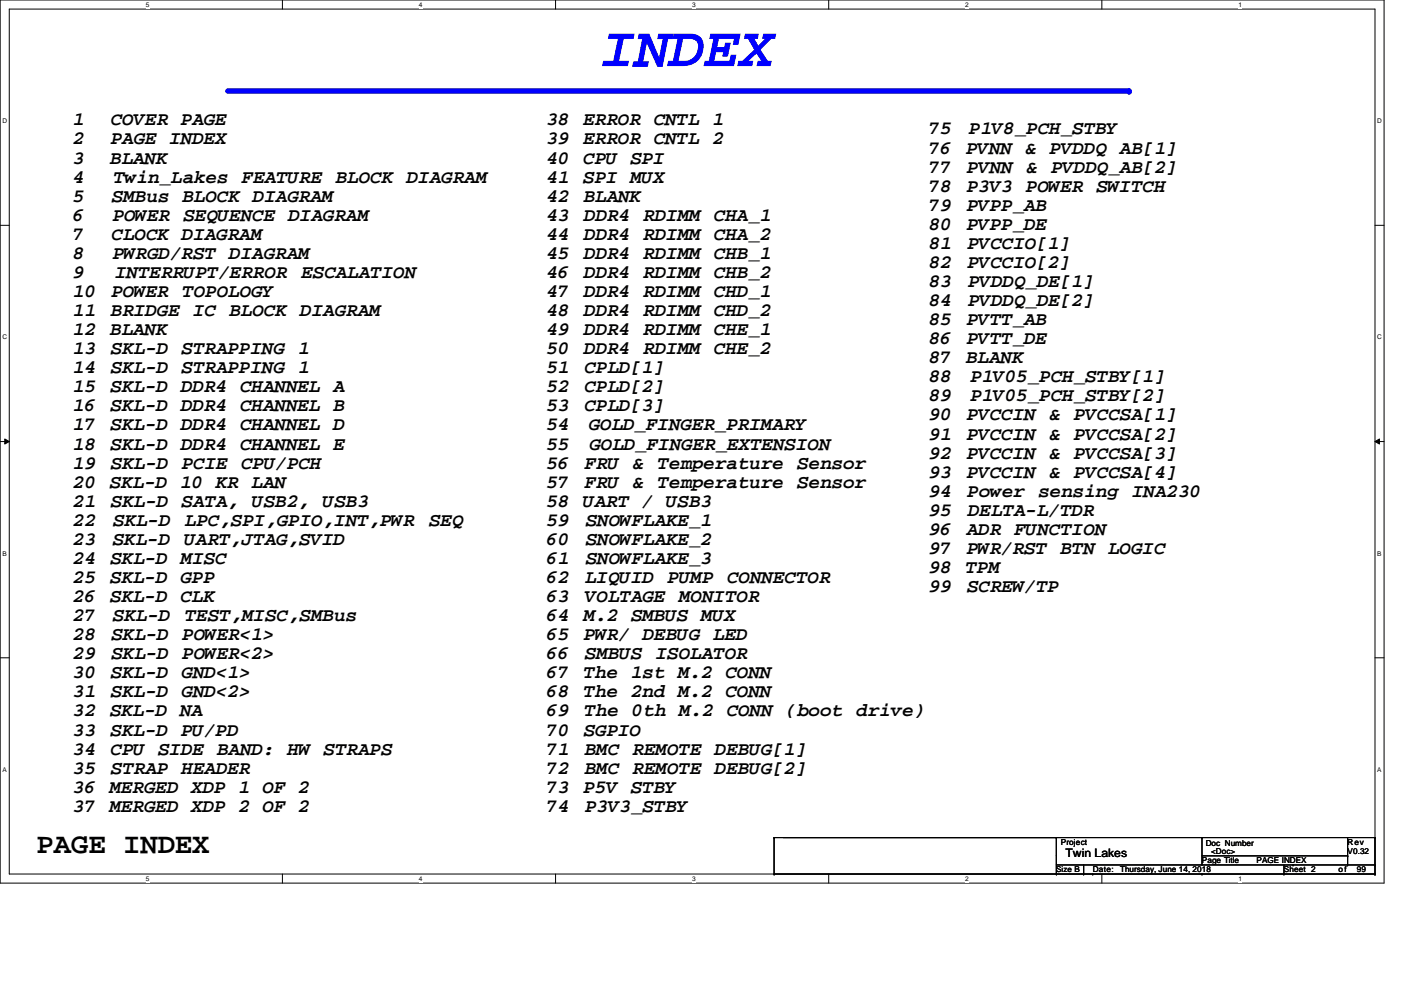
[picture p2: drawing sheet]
<svg xmlns="http://www.w3.org/2000/svg" width="297mm" height="210mm" viewBox="0 0 297 210" stroke-linecap="round" stroke-linejoin="round" font-family="sans-serif">
<defs><g id="words">
<text font-size="12.2" fill="#00f" x="127.4" y="14">INDEX</text>
<text font-size="6.1" x="7.8" y="180.8">PAGE INDEX</text>
<g font-size="4">
<text x="15.5" y="26.6">1</text>
<text x="23.5" y="26.6">COVER PAGE</text>
<text x="115.9" y="26.6">38</text>
<text x="123.7" y="26.6">ERROR CNTL 1</text>
<text x="196.9" y="28.5">75</text>
<text x="205.4" y="28.5">P1V8_PCH_STBY</text>
<text x="15.5" y="30.6">2</text>
<text x="15.5" y="34.7">3</text>
<text x="23.4" y="34.7">BLANK</text>
<text x="23.5" y="30.6">PAGE INDEX</text>
<text x="115.9" y="30.6">39</text>
<text x="115.9" y="34.7">40</text>
<text x="123.7" y="34.7">CPU SPI</text>
<text x="123.7" y="30.6">ERROR CNTL 2</text>
<text x="196.9" y="32.6">76</text>
<text x="204.8" y="32.6">PVNN &amp; PVDDQ AB[1]</text>
<text x="15.5" y="38.7">4</text>
<text x="24.1" y="38.7">Twin_Lakes</text>
<text x="51.3" y="38.7">FEATURE BLOCK DIAGRAM</text>
<text x="115.9" y="38.7">41</text>
<text x="123.7" y="38.7">SPI MUX</text>
<text x="196.9" y="36.6">77</text>
<text x="196.9" y="40.6">78</text>
<text x="205" y="40.6">P3V3 POWER SWITCH</text>
<text x="205" y="36.6">PVNN &amp;</text>
<text x="222.8" y="36.6">PVDDQ_AB[2]</text>
<text x="15.5" y="42.8">5</text>
<text x="15.5" y="46.8">6</text>
<text x="23.7" y="42.8">SMBus BLOCK DIAGRAM</text>
<text x="23.9" y="46.8">POWER SEQUENCE DIAGRAM</text>
<text x="115.9" y="42.8">42</text>
<text x="115.9" y="46.8">43</text>
<text x="123.8" y="42.8">BLANK</text>
<text x="123.9" y="46.8">DDR4 RDIMM CHA_1</text>
<text x="196.9" y="44.7">79</text>
<text x="205" y="44.7">PVPP_AB</text>
<text x="15.5" y="50.8">7</text>
<text x="23.7" y="50.8">CLOCK DIAGRAM</text>
<text x="115.9" y="50.8">44</text>
<text x="123.9" y="50.8">DDR4 RDIMM CHA_2</text>
<text x="196.9" y="48.7">80</text>
<text x="196.9" y="52.8">81</text>
<text x="205" y="48.7">PVPP_DE</text>
<text x="205.1" y="52.8">PVCCIO[1]</text>
<text x="15.5" y="54.9">8</text>
<text x="15.5" y="58.9">9</text>
<text x="23.9" y="54.9">PWRGD/RST DIAGRAM</text>
<text x="24.4" y="58.9">INTERRUPT/ERROR</text>
<text x="63.9" y="58.9">ESCALATION</text>
<text x="115.9" y="54.9">45</text>
<text x="115.9" y="58.9">46</text>
<text x="123.9" y="54.9">DDR4 RDIMM CHB_1</text>
<text x="123.9" y="58.9">DDR4 RDIMM CHB_2</text>
<text x="196.9" y="56.8">82</text>
<text x="205.1" y="56.8">PVCCIO[2]</text>
<text x="15.5" y="63">10</text>
<text x="23.6" y="63">POWER</text>
<text x="38.6" y="63">TOPOLOGY</text>
<text x="115.9" y="63">47</text>
<text x="123.9" y="63">DDR4 RDIMM CHD_1</text>
<text x="196.9" y="60.9">83</text>
<text x="196.9" y="64.9">84</text>
<text x="205.3" y="60.9">PVDDQ_DE[1]</text>
<text x="205.3" y="64.9">PVDDQ_DE[2]</text>
<text x="15.5" y="67">11</text>
<text x="15.5" y="71.1">12</text>
<text x="23.4" y="71.1">BLANK</text>
<text x="23.5" y="67">BRIDGE IC BLOCK DIAGRAM</text>
<text x="115.9" y="67">48</text>
<text x="115.9" y="71.1">49</text>
<text x="123.9" y="67">DDR4 RDIMM CHD_2</text>
<text x="123.9" y="71.1">DDR4 RDIMM CHE_1</text>
<text x="196.9" y="68.9">85</text>
<text x="205" y="68.9">PVTT_AB</text>
<text x="15.5" y="75.1">13</text>
<text x="23.5" y="75.1">SKL-D STRAPPING 1</text>
<text x="115.9" y="75.1">50</text>
<text x="123.9" y="75.1">DDR4 RDIMM CHE_2</text>
<text x="196.9" y="73">86</text>
<text x="196.9" y="77">87</text>
<text x="204.8" y="77">BLANK</text>
<text x="205" y="73">PVTT_DE</text>
<text x="15.5" y="79.1">14</text>
<text x="15.5" y="83.2">15</text>
<text x="23.4" y="83.2">SKL-D DDR4 CHANNEL A</text>
<text x="23.5" y="79.1">SKL-D STRAPPING 1</text>
<text x="115.9" y="79.1">51</text>
<text x="115.9" y="83.2">52</text>
<text x="123.9" y="79.1">CPLD[1]</text>
<text x="123.9" y="83.2">CPLD[2]</text>
<text x="196.9" y="81.1">88</text>
<text x="205.7" y="81.1">P1V05_PCH_STBY[1]</text>
<text x="15.5" y="87.2">16</text>
<text x="23.4" y="87.2">SKL-D DDR4 CHANNEL B</text>
<text x="115.9" y="87.2">53</text>
<text x="123.9" y="87.2">CPLD[3]</text>
<text x="196.9" y="85.1">89</text>
<text x="196.9" y="89.2">90</text>
<text x="205" y="89.2">PVCCIN &amp;</text>
<text x="205.7" y="85.1">P1V05_PCH_STBY[2]</text>
<text x="227.7" y="89.2">PVCCSA[1]</text>
<text x="15.5" y="91.3">17</text>
<text x="15.5" y="95.3">18</text>
<text x="23.4" y="91.3">SKL-D DDR4 CHANNEL D</text>
<text x="23.4" y="95.3">SKL-D DDR4 CHANNEL E</text>
<text x="115.9" y="91.3">54</text>
<text x="115.9" y="95.3">55</text>
<text x="124.8" y="91.3">GOLD_FINGER_PRIMARY</text>
<text x="125" y="95.3">GOLD_FINGER_EXTENSION</text>
<text x="196.9" y="93.2">91</text>
<text x="205" y="93.2">PVCCIN &amp;</text>
<text x="227.7" y="93.2">PVCCSA[2]</text>
<text x="15.5" y="99.4">19</text>
<text x="23.5" y="99.4">SKL-D PCIE CPU/PCH</text>
<text x="115.9" y="99.4">56</text>
<text x="124" y="99.4">FRU &amp;</text>
<text x="139.4" y="99.4">Temperature</text>
<text x="169" y="99.4">Sensor</text>
<text x="196.9" y="97.2">92</text>
<text x="196.9" y="101.3">93</text>
<text x="205" y="97.2">PVCCIN &amp;</text>
<text x="205" y="101.3">PVCCIN &amp;</text>
<text x="227.7" y="97.2">PVCCSA[3]</text>
<text x="227.7" y="101.3">PVCCSA[4]</text>
<text x="15.5" y="103.4">20</text>
<text x="15.5" y="107.4">21</text>
<text x="23.3" y="103.4">SKL-D 10 KR LAN</text>
<text x="23.5" y="107.4">SKL-D SATA, USB2, USB3</text>
<text x="115.9" y="103.4">57</text>
<text x="115.9" y="107.4">58</text>
<text x="123.7" y="107.4">UART / USB3</text>
<text x="124" y="103.4">FRU &amp;</text>
<text x="139.4" y="103.4">Temperature</text>
<text x="169" y="103.4">Sensor</text>
<text x="196.9" y="105.3">94</text>
<text x="205.1" y="105.3">Power sensing INA230</text>
<text x="15.5" y="111.5">22</text>
<text x="24" y="111.5">SKL-D</text>
<text x="39.2" y="111.5">LPC,SPI,GPIO,INT,PWR</text>
<text x="91" y="111.5">SEQ</text>
<text x="115.9" y="111.5">59</text>
<text x="124.2" y="111.5">SNOWFLAKE_1</text>
<text x="196.9" y="109.4">95</text>
<text x="196.9" y="113.4">96</text>
<text x="205" y="113.4">ADR FUNCTION</text>
<text x="205.3" y="109.4">DELTA-L/TDR</text>
<text x="15.5" y="115.5">23</text>
<text x="15.5" y="119.6">24</text>
<text x="23.4" y="119.6">SKL-D MISC</text>
<text x="23.9" y="115.5">SKL-D UART,JTAG,SVID</text>
<text x="115.9" y="115.5">60</text>
<text x="115.9" y="119.6">61</text>
<text x="124.2" y="115.5">SNOWFLAKE_2</text>
<text x="124.2" y="119.6">SNOWFLAKE_3</text>
<text x="196.9" y="117.5">97</text>
<text x="205" y="117.5">PWR/RST BTN LOGIC</text>
<text x="15.5" y="123.6">25</text>
<text x="23.4" y="123.6">SKL-D GPP</text>
<text x="115.9" y="123.6">62</text>
<text x="124.1" y="123.6">LIQUID PUMP</text>
<text x="154.2" y="123.6">CONNECTOR</text>
<text x="196.9" y="121.5">98</text>
<text x="196.9" y="125.5">99</text>
<text x="204.7" y="121.5">TPM</text>
<text x="205.1" y="125.5">SCREW/TP</text>
<text x="15.5" y="127.7">26</text>
<text x="15.5" y="131.7">27</text>
<text x="23.4" y="127.7">SKL-D CLK</text>
<text x="24" y="131.7">SKL-D</text>
<text x="39.2" y="131.7">TEST,MISC,SMBus</text>
<text x="115.9" y="127.7">63</text>
<text x="115.9" y="131.7">64</text>
<text x="123.8" y="131.7">M.2 SMBUS MUX</text>
<text x="124.1" y="127.7">VOLTAGE MONITOR</text>
<text x="15.5" y="135.7">28</text>
<text x="23.6" y="135.7">SKL-D POWER&lt;1&gt;</text>
<text x="115.9" y="135.7">65</text>
<text x="123.8" y="135.7">PWR/ DEBUG LED</text>
<text x="15.5" y="139.8">29</text>
<text x="15.5" y="143.8">30</text>
<text x="23.5" y="143.8">SKL-D GND&lt;1&gt;</text>
<text x="23.6" y="139.8">SKL-D POWER&lt;2&gt;</text>
<text x="115.9" y="139.8">66</text>
<text x="115.9" y="143.8">67</text>
<text x="123.7" y="143.8">The 1st M.2 CONN</text>
<text x="124" y="139.8">SMBUS ISOLATOR</text>
<text x="15.5" y="147.9">31</text>
<text x="23.5" y="147.9">SKL-D GND&lt;2&gt;</text>
<text x="115.9" y="147.9">68</text>
<text x="123.7" y="147.9">The 2nd M.2 CONN</text>
<text x="15.5" y="151.9">32</text>
<text x="15.5" y="156">33</text>
<text x="23.3" y="151.9">SKL-D NA</text>
<text x="23.4" y="156">SKL-D PU/PD</text>
<text x="115.9" y="151.9">69</text>
<text x="115.9" y="156">70</text>
<text x="123.8" y="156">SGPIO</text>
<text x="123.8" y="151.9">The 0th M.2 CONN (boot drive)</text>
<text x="15.5" y="160">34</text>
<text x="23.4" y="160">CPU SIDE BAND: HW STRAPS</text>
<text x="115.9" y="160">71</text>
<text x="124" y="160">BMC REMOTE DEBUG[1]</text>
<text x="15.5" y="164">35</text>
<text x="23.5" y="164">STRAP HEADER</text>
<text x="115.9" y="164">72</text>
<text x="124" y="164">BMC REMOTE DEBUG[2]</text>
<text x="15.5" y="168.1">36</text>
<text x="15.5" y="172.1">37</text>
<text x="23.3" y="168.1">MERGED XDP 1 OF 2</text>
<text x="23.3" y="172.1">MERGED XDP 2 OF 2</text>
<text x="115.9" y="168.1">73</text>
<text x="115.9" y="172.1">74</text>
<text x="123.7" y="168.1">P5V STBY</text>
<text x="124.1" y="172.1">P3V3_STBY</text>
</g>
<text font-size="2.5" x="225.9" y="181.8">Twin Lakes</text>
<g font-size="1.7">
<text x="224.9" y="179.1">Project</text>
<text x="255.6" y="179.3">Doc Number</text>
<text x="285.7" y="179.1">Rev</text>
<text x="224" y="184.9">Size B</text>
<text x="231.7" y="184.9">Date:</text>
<text x="237.5" y="184.9">Thursday, June 14, 2018</text>
<text x="254.8" y="183">Page Title</text>
<text x="256.8" y="181.1">&lt;Doc&gt;</text>
<text x="266.4" y="183">PAGE INDEX</text>
<text x="272.2" y="184.9">Sheet 2</text>
<text x="283.8" y="184.9">of</text>
<text x="285.7" y="181.1">V0.32</text>
<text x="287.7" y="184.9">99</text>
</g>
<g font-size="1.4">
<text x="30.9" y="1.5">5</text>
<text x="88.8" y="1.5">4</text>
<text x="146.7" y="1.5">3</text>
<text x="204.7" y="1.5">2</text>
<text x="262.6" y="1.5">1</text>
<text x=".5" y="26.1">D</text>
<text x="292" y="26.1">D</text>
<text x=".5" y="71.9">C</text>
<text x="292" y="71.9">C</text>
<text x=".5" y="117.8">B</text>
<text x="292" y="117.8">B</text>
<text x=".5" y="163.6">A</text>
<text x="292" y="163.6">A</text>
<text x="30.9" y="186.8">5</text>
<text x="88.8" y="186.8">4</text>
<text x="146.7" y="186.8">3</text>
<text x="204.7" y="186.8">2</text>
<text x="262.6" y="186.8">1</text>
</g>
</g></defs>
<path d="M0 0h293.5v187.2h-293.5zM2 1.9h289.5v183.4h-289.5z" fill="none" stroke="#000" stroke-width=".21"/>
<g fill="#fff">
<path d="M30.9 .2h.8v1.6h-.8z"/>
<path d="M30.9 185.5h.8v1.6h-.8z"/>
</g>
<path d="M59.9 0v1.9M59.9 185.3v1.9" fill="none" stroke="#000" stroke-width=".21"/>
<g fill="#fff">
<path d="M88.8 .2h.8v1.6h-.8z"/>
<path d="M88.8 185.5h.8v1.6h-.8z"/>
</g>
<path d="M117.8 0v1.9M117.8 185.3v1.9" fill="none" stroke="#000" stroke-width=".21"/>
<g fill="#fff">
<path d="M146.7 .2h.8v1.6h-.8z"/>
<path d="M146.7 185.5h.8v1.6h-.8z"/>
</g>
<path d="M175.7 0v1.9M175.7 185.3v1.9" fill="none" stroke="#000" stroke-width=".21"/>
<g fill="#fff">
<path d="M204.7 .2h.7v1.6h-.7z"/>
<path d="M204.7 185.5h.7v1.6h-.7z"/>
</g>
<path d="M233.6 0v1.9M233.6 185.3v1.9" fill="none" stroke="#000" stroke-width=".21"/>
<g fill="#fff">
<path d="M262.6 .2h.7v1.6h-.7z"/>
<path d="M262.6 185.5h.7v1.6h-.7z"/>
<path d="M.5 24.8h1v1.6h-1z"/>
<path d="M292 24.8h1v1.6h-1z"/>
<path d="M.5 70.7h1v1.5h-1z"/>
<path d="M292 70.7h1v1.5h-1z"/>
</g>
<path d="M0 47.8h2M291.5 47.8h2" fill="none" stroke="#000" stroke-width=".21"/>
<g fill="#fff">
<path d="M.5 116.5h.9v1.6h-.9z"/>
<path d="M292 116.5h.9v1.6h-.9z"/>
</g>
<path d="M0 93.6h2M1 93.1l1 .5-1 .5zM291.5 93.6l1-.5v1zM291.5 93.6h2" fill="none" stroke="#000" stroke-width=".21"/>
<path d="M1 93.1l1 .5-1 .5zM291.5 93.6l1-.5v1z" fill="#000"/>
<g fill="#fff">
<path d="M.5 162.4h.9v1.5h-.9z"/>
<path d="M292 162.4h.9v1.5h-.9z"/>
</g>
<path d="M0 139.5h2M291.5 139.5h2" fill="none" stroke="#000" stroke-width=".21"/>
<path d="M48.3 19.3h191.1" fill="none" stroke="#00f" stroke-width="1.1"/>
<circle cx="239.4" cy="19.3" r=".57" fill="#00f"/>
<g fill="none" stroke="#000" stroke-width=".21">
<path d="M164.1 177.6h.1M164.1 177.6h127.4M164.1 177.6v7.7M224 177.6h.1M224 177.6v7.7M254.8 177.6h.1M254.8 177.6v5.8M285.7 177.6v5.8M291.5 177.6h.1M291.5 177.6v7.7M164.1 185.3h.1M164.1 185.3h127.4"/>
<path d="M224 185.3h.1M224 183.4h67.5M229.8 185.3h.1M229.8 183.4v1.9M231.7 185.3h.1M254.8 185.3h.1M254.8 181.5h30.9M272.2 185.3h.1M272.2 183.4v1.9M274.1 183.4h.1M285.7 181.5h.1M285.7 183.4h.1"/>
<path d="M291.5 185.3h.1M291.5 183.4h.1"/>
</g>
<use href="#words"/>
</svg>
